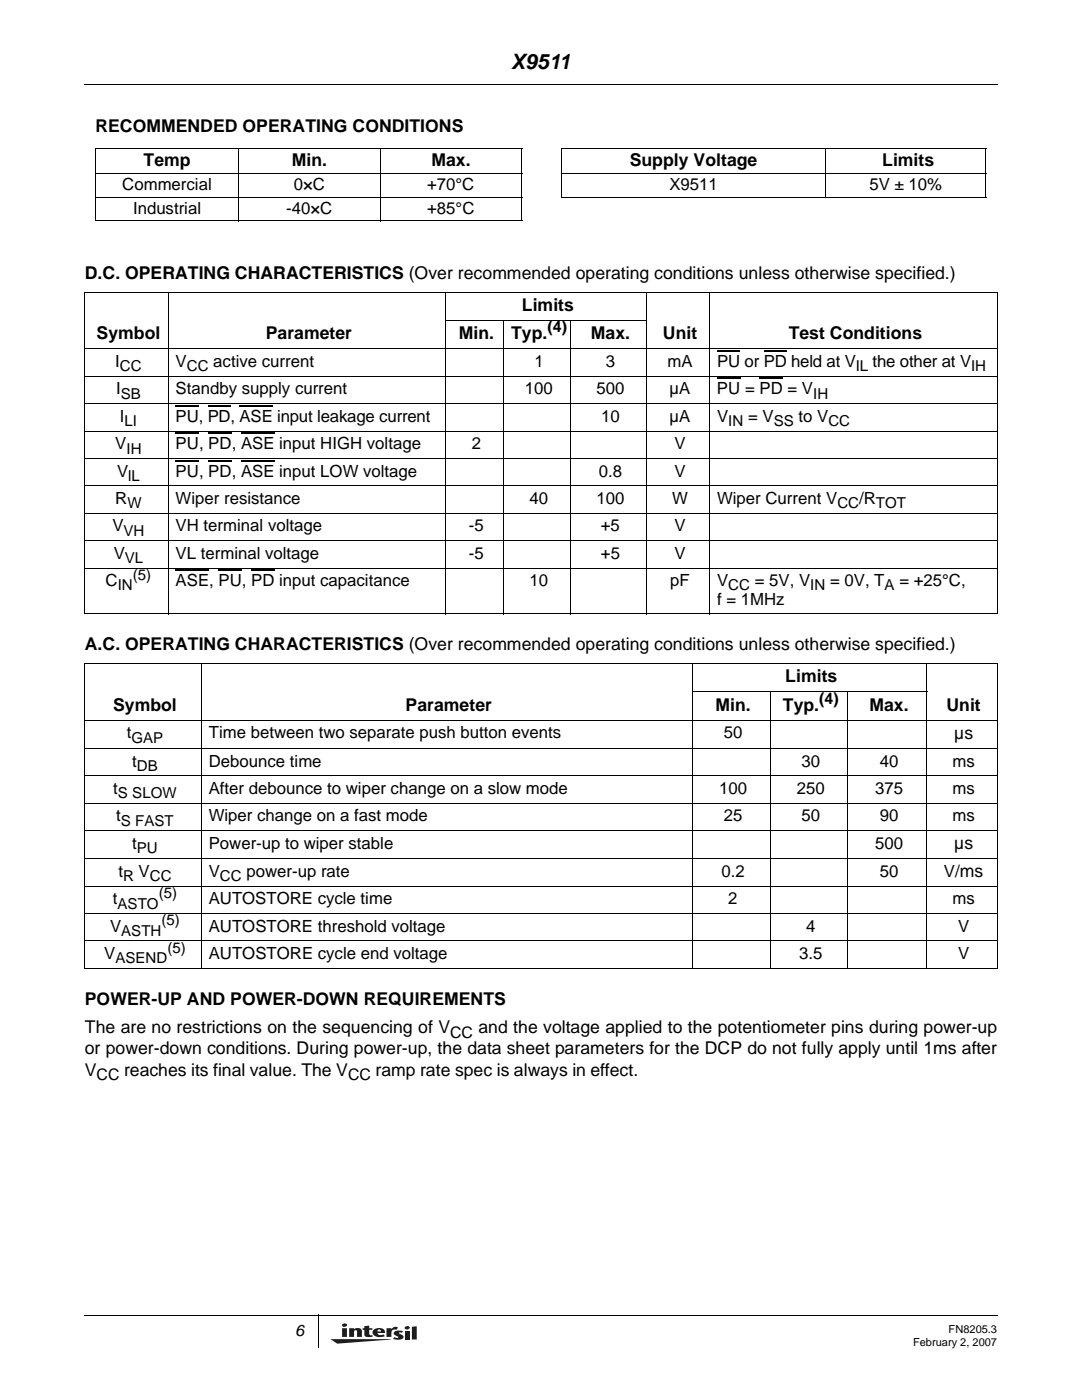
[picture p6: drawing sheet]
<svg xmlns="http://www.w3.org/2000/svg" width="216mm" height="279mm" viewBox="0 0 216 279" stroke-linecap="round" stroke-linejoin="round" font-family="sans-serif">
<defs><g id="words">
<text font-size="4.2" x="102" y="13.8">X9511</text>
<g font-size="3.5">
<text x="19" y="26.3">RECOMMENDED OPERATING CONDITIONS</text>
<text x="28.6" y="33">Temp</text>
<text x="58.2" y="33">Min.</text>
<text x="86.1" y="33">Max.</text>
<text x="125.7" y="33">Supply Voltage</text>
<text x="176" y="33">Limits</text>
<text x="16.9" y="55.7">D.C. OPERATING CHARACTERISTICS (Over recommended operating conditions unless otherwise specified.)</text>
<text x="104.1" y="62.1">Limits</text>
<text x="19.3" y="67.7">Symbol</text>
<text x="53" y="67.7">Parameter</text>
<text x="91.5" y="67.7">Min.</text>
<text x="102" y="67.7">Typ.</text>
<text x="117.9" y="67.7">Max.</text>
<text x="132.3" y="67.7">Unit</text>
<text x="157.4" y="67.7">Test Conditions</text>
<text x="16.9" y="129.8">A.C. OPERATING CHARACTERISTICS (Over recommended operating conditions unless otherwise specified.)</text>
<text x="156.7" y="136.2">Limits</text>
<text x="22.6" y="141.8">Symbol</text>
<text x="80.9" y="141.8">Parameter</text>
<text x="142.7" y="141.8">Min.</text>
<text x="156.2" y="141.8">Typ.</text>
<text x="173.5" y="141.8">Max.</text>
<text x="188.9" y="141.8">Unit</text>
<text x="190.4" y="147.5">µs</text>
<text x="190.4" y="169.5">µs</text>
<text x="16.9" y="200.6">POWER-UP AND POWER-DOWN REQUIREMENTS</text>
<text x="16.9" y="206.2">The are no restrictions on the sequencing of V</text>
<text x="95.5" y="206.2">and the voltage applied to the potentiometer pins during power-up</text>
<text x="16.9" y="210.4">or power-down conditions. During power-up, the data sheet parameters for the DCP do not fully apply until 1ms after</text>
<text x="16.9" y="214.7">V</text>
<text x="24.7" y="214.7">reaches its final value. The V</text>
<text x="74.9" y="214.7">ramp rate spec is always in effect.</text>
</g>
<g font-size="3.3">
<text x="24.4" y="37.9">Commercial</text>
<text x="58.6" y="37.9">0×C</text>
<text x="85.2" y="37.9">+70°C</text>
<text x="133.6" y="37.9">X9511</text>
<text x="173.5" y="37.9">5V ± 10%</text>
<text x="26.5" y="42.6">Industrial</text>
<text x="57.1" y="42.6">-40×C</text>
<text x="85.3" y="42.6">+85°C</text>
<text x="23" y="73.3">I</text>
<text x="35.1" y="73.3">V</text>
<text x="42.6" y="73.3">active current</text>
<text x="106.6" y="73.3">1</text>
<text x="120.9" y="73.3">3</text>
<text x="133.2" y="73.3">mA</text>
<text x="143.1" y="73.3">PU or PD held at V</text>
<text x="174.1" y="73.3">the other at V</text>
<text x="23.2" y="78.7">I</text>
<text x="35.1" y="78.7">Standby supply current</text>
<text x="104.7" y="78.7">100</text>
<text x="119" y="78.7">500</text>
<text x="133.6" y="78.7">µA</text>
<text x="143.1" y="78.7">PU = PD = V</text>
<text x="23" y="89.7">V</text>
<text x="23.9" y="84.2">I</text>
<text x="35.1" y="84.2">PU, PD, ASE input leakage current</text>
<text x="35.1" y="89.7">PU, PD, ASE input HIGH voltage</text>
<text x="94.2" y="89.7">2</text>
<text x="119.9" y="84.2">10</text>
<text x="133.6" y="84.2">µA</text>
<text x="134.6" y="89.7">V</text>
<text x="143.1" y="84.2">V</text>
<text x="23.3" y="95.1">V</text>
<text x="35.1" y="95.1">PU, PD, ASE input LOW voltage</text>
<text x="119.5" y="95.1">0.8</text>
<text x="134.6" y="95.1">V</text>
<text x="23" y="100.6">R</text>
<text x="35.1" y="100.6">Wiper resistance</text>
<text x="105.7" y="100.6">40</text>
<text x="119" y="100.6">100</text>
<text x="134.1" y="100.6">W</text>
<text x="143.1" y="100.6">Wiper Current V</text>
<text x="22.4" y="106.1">V</text>
<text x="35.1" y="106.1">VH terminal voltage</text>
<text x="93.6" y="106.1">-5</text>
<text x="119.9" y="106.1">+5</text>
<text x="134.6" y="106.1">V</text>
<text x="22.7" y="111.5">V</text>
<text x="35.1" y="111.5">VL terminal voltage</text>
<text x="93.6" y="111.5">-5</text>
<text x="119.9" y="111.5">+5</text>
<text x="134.6" y="111.5">V</text>
<text x="21.1" y="117">C</text>
<text x="35.1" y="117">ASE, PU, PD input capacitance</text>
<text x="105.7" y="117">10</text>
<text x="133.7" y="117">pF</text>
<text x="143.1" y="117">V</text>
<text x="143.1" y="120.7">f = 1MHz</text>
<text x="25.3" y="147.3">t</text>
<text x="41.7" y="147.3">Time between two separate push button events</text>
<text x="144.4" y="147.3">50</text>
<text x="26.4" y="153">t</text>
<text x="41.7" y="153">Debounce time</text>
<text x="159.9" y="153">30</text>
<text x="175.5" y="153">40</text>
<text x="190.1" y="153">ms</text>
<text x="22.6" y="158.5">t</text>
<text x="41.7" y="158.5">After debounce to wiper change on a slow mode</text>
<text x="143.5" y="158.5">100</text>
<text x="159" y="158.5">250</text>
<text x="174.6" y="158.5">375</text>
<text x="190.1" y="158.5">ms</text>
<text x="23.2" y="163.9">t</text>
<text x="41.7" y="163.9">Wiper change on a fast mode</text>
<text x="144.4" y="163.9">25</text>
<text x="159.9" y="163.9">50</text>
<text x="175.5" y="163.9">90</text>
<text x="190.1" y="163.9">ms</text>
<text x="26.4" y="169.4">t</text>
<text x="41.7" y="169.4">Power-up to wiper stable</text>
<text x="174.6" y="169.4">500</text>
<text x="23.6" y="175">t</text>
<text x="41.7" y="175">V</text>
<text x="144" y="175">0.2</text>
<text x="175.5" y="175">50</text>
<text x="188.4" y="175">V/ms</text>
<text x="21.9" y="186">V</text>
<text x="22.5" y="180.5">t</text>
<text x="41.7" y="180.5">AUTOSTORE cycle time</text>
<text x="41.7" y="186">AUTOSTORE threshold voltage</text>
<text x="145.3" y="180.5">2</text>
<text x="160.8" y="186">4</text>
<text x="190" y="180.5">ms</text>
<text x="191.2" y="186">V</text>
<text x="20.8" y="191.5">V</text>
<text x="41.7" y="191.5">AUTOSTORE cycle end voltage</text>
<text x="159.5" y="191.5">3.5</text>
<text x="191.2" y="191.5">V</text>
</g>
<g font-size="3.2">
<text x="109.2" y="66.3">(4)</text>
<text x="163.5" y="140.4">(4)</text>
<text x="89.8" y="207.1">CC</text>
<text x="19.3" y="215.6">CC</text>
<text x="69.5" y="215.6">CC</text>
<text x="58.9" y="266.5">6</text>
</g>
<g font-size="3">
<text x="23.9" y="74.1">CC</text>
<text x="37.3" y="74.1">CC</text>
<text x="170.8" y="74.1">IL</text>
<text x="193.8" y="74.1">IH</text>
<text x="24.1" y="79.6">SB</text>
<text x="162.3" y="79.6">IH</text>
<text x="24.8" y="85">LI</text>
<text x="145.3" y="85">IN = VSS to VCC</text>
<text x="25.3" y="90.5">IH</text>
<text x="25.6" y="96">lL</text>
<text x="25.4" y="101.4">W</text>
<text x="167.1" y="101.4">CC/RTOT</text>
<text x="24.7" y="106.9">VH</text>
<text x="24.9" y="112.4">VL</text>
<text x="23.5" y="117.8">IN</text>
<text x="26.5" y="115.7">(5)</text>
<text x="145.3" y="117.8">CC = 5V, VIN = 0V, TA = +25°C,</text>
<text x="26.2" y="148.2">GAP</text>
<text x="27.3" y="153.8">DB</text>
<text x="23.5" y="159.3">S SLOW</text>
<text x="24.1" y="164.8">S FAST</text>
<text x="27.3" y="170.2">PU</text>
<text x="24.6" y="175.9">R VCC</text>
<text x="31.7" y="179.2">(5)</text>
<text x="43.9" y="175.9">CC power-up rate</text>
<text x="23.5" y="181.4">ASTO</text>
<text x="32.2" y="184.6">(5)</text>
<text x="24.2" y="186.8">ASTH</text>
<text x="33.4" y="190.1">(5)</text>
<text x="23" y="192.3">ASEND</text>
</g>
<g font-size="2.2">
<text x="182.2" y="268.6">February 2, 2007</text>
<text x="189.3" y="266.1">FN8205.3</text>
</g>
</g></defs>
<path d="M16.8 16.8l.1 .2zM16.8 262.4l.1 .2zM63.4 262.4l.2 .1z" fill="#000"/>
<path d="M16.9 16.9h182.2M16.9 262.5h182.2M63.5 262.5v6.4" fill="none" stroke="#000" stroke-width=".2"/>
<path d="M65.9 264.1h17.3v4.1h-17.3z" fill="#fff"/>
<g fill="#231f20">
<path d="M80.8 264.8a.55 .55 0 0 1 1 .2 .55 .55 0 0 1-.5 .3 .55 .55 0 0 1-.6-.3z"/>
<path d="M65.9 267.2l12.2 .1-10.8 .9z"/>
<path d="M77.1 265.1h1v.2a.93 .93 0 0 1 1.3-.4l-.3 .5a.67 .67 0 0 0-.7 0 .67 .67 0 0 0-.3 .7v.7h-1z"/>
<path d="M69.7 265.1h.9v.2a.96 .96 0 0 1 1.6 .4v1.1h-1v-1.1l-.2-.2-.3 .2-.1 1.1h-.9z"/>
<path d="M72.7 264.7l1-.1v.5h.6v.3h-.6v.9l.3 .2 .3-.1 .1 .3-.6 .1a.87 .87 0 0 1-1.1-.5v-.9h-.3v-.3h.3z"/>
<path d="M80.8 265.6h.9v1.7h-.9z"/>
<path d="M82.2 264.8l1-.1v2.6h-1z"/>
<path d="M78.7 265.8l.6-.2 1.1 .1-.2 .3-.5-.1v.3a.74 .74 0 0 1 .8 .8 1.93 1.93 0 0 1-2.1 .2l.3-.3a.57 .57 0 0 0 .8 0l-.8-.5a.38 .38 0 0 1 0-.6z"/>
<path d="M68.3 265.1v1.7h.9v-1.7zM68.3 264.3l-.1 .2a.5 .5 0 0 0 .6 .3 .5 .5 0 0 0 .4-.5 .64 .64 0 0 0-.9 0z"/>
<path d="M74.5 265.4a.86 .86 0 0 0-.1 .9 .86 .86 0 0 0 .8 .5l1.6-.1-.3-.4-.3 .1a.61 .61 0 0 1-.9-.4h1.5a.93 .93 0 0 0-1.1-1l-.5 .1zM75.5 265.4h.4l.1 .3h-.7z"/>
</g>
<g fill="none" stroke="#000" stroke-width=".25">
<path d="M143.1 70.1h4.6M143.1 75.5h4.6M151.6 75.5h4.6M152.4 70.1h4.6M35.1 81h4.5M35.1 86.5h4.6M35.1 91.9h4.6M41.4 81h4.6M41.6 86.5h4.6M41.6 91.9h4.6M47.8 81h6.6M48.1 86.5h6.7"/>
<path d="M48.1 91.9h6.7M35.1 113.8h6.7M43.6 113.8h4.7M50.1 113.8h4.7"/>
</g>
<g fill="none" stroke="#000" stroke-width=".2">
<path d="M19 29.6h85.2M19 34.6h85.2M19 39.3h85.2M19 29.7v14.3M47.6 29.5v14.7M75.9 29.5v14.7M104.1 29.7v14.3M111.9 29.6h84.9M111.9 34.6h84.9M111.9 39.3h84.9M112 29.7v9.5M164.8 29.5v9.9"/>
<path d="M196.7 29.7v9.5M16.8 58.3h182.3M16.9 58.4v64M19 44.1h85.2M33.7 58.2v64.4M88.9 58.2v64.4M129 58.2v64.4M141.7 58.2v64.4M199 58.4v64M16.8 69.6h182.3M16.8 75.1h182.3M88.8 64h40.3"/>
<path d="M100.5 63.9v58.7M113.9 63.9v58.7M16.8 80.6h182.3M16.8 86h182.3M16.8 91.5h182.3M16.8 97h182.3M16.8 102.4h182.3M16.8 107.9h182.3M16.8 113.4h182.3M16.8 122.5h182.3M16.8 132.4h182.3M16.9 132.5v60.7"/>
<path d="M40.2 132.3v61.1M138.1 138h46.9M138.2 132.3v61.1M153.7 138v55.4M169.2 138v55.4M184.9 132.3v61.1M199 132.5v60.7M16.8 143.7h182.3M16.8 149.4h182.3M16.8 154.8h182.3M16.8 160.3h182.3M16.8 165.8h182.3"/>
<path d="M16.8 171.4h182.3M16.8 176.9h182.3M16.8 182.3h182.3M16.8 187.8h182.3M16.8 193.3h182.3"/>
</g>
<use href="#words"/>
</svg>
